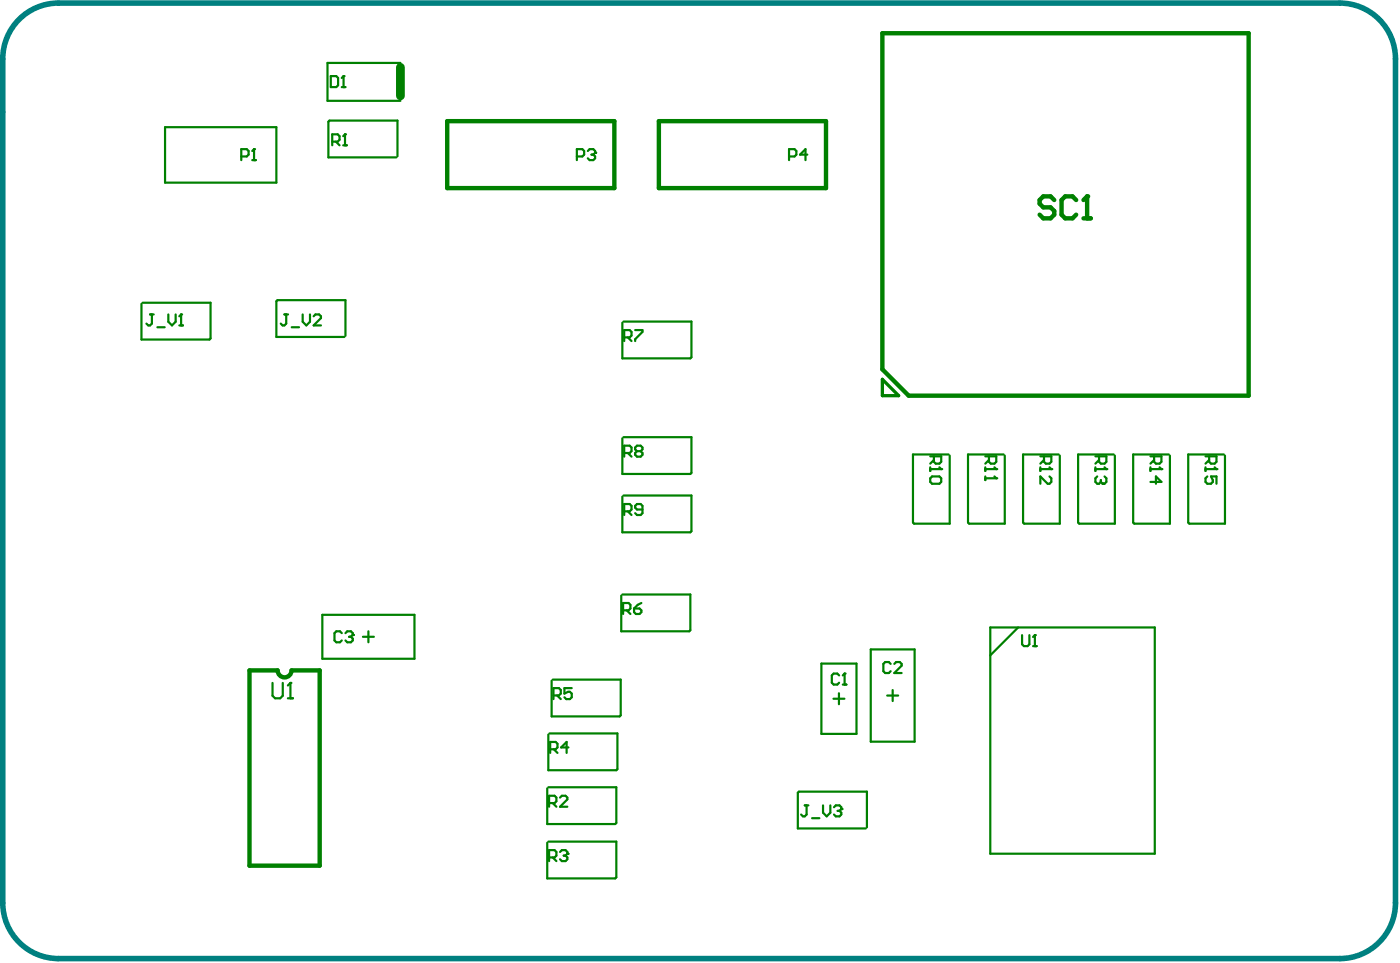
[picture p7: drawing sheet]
<svg xmlns="http://www.w3.org/2000/svg" width="212mm" height="146mm" viewBox="0 0 212 146" stroke-linecap="round" stroke-linejoin="round" font-family="sans-serif">
<g fill="none" stroke="#008000" stroke-width=".33">
<path d="M25 19.3h16.9v8.4h-16.9zM60.7 9.5h-11v5.8h11M60.3 23.7v-5.4h-10.3l-.2 .2v5.4h10.3M87.5 23.7h.8l.3-.2v-.6l-.3-.3h-.8v1.7M89.2 22.9l.2-.3h.6l.3 .3v.3M21.6 45.9h10.3v5.4l-.1 .2h-10.3v-5.4M52.4 50.9v-5.4h-10.3l-.2 .2v5.4h10.3M94.6 48.8h10.3v5.4l-.2 .2h-10.3v-5.5M94.6 66.3h10.3v5.4l-.2 .2h-10.3v-5.4M94.6 75.2h10.3v5.4l-.2 .1h-10.3v-5.4M133.9 60h.1M143.9 68.9h-5.4v10.4l.2 .1h5.4v-10.3"/>
<path d="M152.2 68.9h-5.4v10.4l.2 .1h5.4v-10.3M160.6 68.9h-5.4v10.4l.2 .1h5.4v-10.3M169 68.9h-5.5v10.4l.2 .1h5.4v-10.3M177.3 68.9h-5.4v10.4l.2 .1h5.4v-10.3M185.7 68.9h-5.5v10.4l.2 .1h5.4v-10.3M48.9 93.2h14v6.7h-14zM55.1 96.6h1.6M55.9 95.7v1.7M94.4 90.2h10.3v5.4l-.1 .1h-10.4v-5.4M132.1 98.5h6.6v14h-6.6zM150.2 95.2h25v34.3h-25zM154.4 95.2l-4.2 4.2"/>
<path d="M83.2 119.4h10.3v5.4l-.2 .2h-10.3v-5.4M83.3 111.2h10.4v5.4l-.2 .2h-10.3v-5.4M83.8 103.1h10.4v5.4l-.2 .2h-10.3v-5.5M124.6 100.6h5.3v10.7h-5.3zM126.4 106h1.7M127.3 105.1v1.7M134.6 105.5h1.6M135.4 104.7v1.6M83.2 127.6h10.3v5.5l-.2 .1h-10.3v-5.4M131.5 125.5v-5.4h-10.3l-.2 .1v5.4h10.3"/>
</g>
<path d="M133.9 60h2.4l-2.4-2.5v2.5" fill="none" stroke="#008000" stroke-width=".5"/>
<path d="M67.8 18.4h25.4v10.1h-25.4zM99.9 18.4h25.4v10.1h-25.4zM133.9 5h55.5v55h-51.6l-3.9-4zM42.1 101.7h-4.3v29.6h10.7v-29.6h-4.3" fill="none" stroke="#008000" stroke-width=".67"/>
<path d="M60.7 10.2v4.3" fill="none" stroke="#008000" stroke-width="1.3"/>
<circle cx="90.3" cy="23.2" r=".17" fill="#008000"/>
<g fill="none" stroke="#008000" stroke-width=".33">
<path d="M89.7 23.5h.3M90 23.5l.3 .2v.3l-.3 .3h-.6l-.2-.3M90.3 23.2l-.3 .3M119.7 23.7h.8l.3-.2v-.6l-.3-.3h-.8v1.7M122.5 23.5h-1.1l.8-.9v1.7M94.7 51.2h.8l.3-.3v-.6l-.3-.2h-.8v1.6M95.2 51.2l.6 .5M96.4 50.1h1.1v.2l-1.1 1.1v.3M94.7 77.6h.8l.3-.3v-.6l-.3-.3h-.8v1.7M95.2 77.6l.6 .5M97.5 77.3h-.9l-.2-.3v-.3l.2-.3h.6l.3 .3v1.1l-.3 .3h-.6l-.2-.3M94.5 92.6h.9l.2-.3v-.6l-.2-.2h-.9v1.6"/>
<path d="M95.1 92.6l.5 .5M96.2 92.3h.8l.3 .3v.2l-.3 .3h-.5l-.3-.3zM97.3 91.5l-.6 .2-.5 .6M127.3 102.4l-.3-.2h-.5l-.3 .2v1.1l.3 .3h.5l.3-.3M127.8 103.8h.6M128.1 102.2v1.6"/>
</g>
<circle cx="128.1" cy="102.2" r=".17" fill="#008000"/>
<path d="M141.1 69.2h1.7v.8l-.3 .3h-.6l-.2-.3v-.8M141.1 70.9v.5M141.1 71.1h1.7M141.7 69.8l-.6 .5M128.1 102.2l-.3 .2" fill="none" stroke="#008000" stroke-width=".33"/>
<circle cx="142.8" cy="71.1" r=".17" fill="#008000"/>
<path d="M141.4 72.3h1.1l.3 .2v.6l-.3 .3h-1.1l-.3-.3v-.6zM142.5 70.9l.3 .2M149.5 69.2h1.6v.8l-.2 .3h-.6l-.3-.3v-.8M149.5 70.9v.5M149.5 71.1h1.6M150 69.8l-.5 .5" fill="none" stroke="#008000" stroke-width=".33"/>
<circle cx="151.1" cy="71.1" r=".17" fill="#008000"/>
<path d="M149.5 72.3v.5M149.5 72.5h1.6M150.9 70.9l.2 .2" fill="none" stroke="#008000" stroke-width=".33"/>
<circle cx="151.1" cy="72.5" r=".17" fill="#008000"/>
<path d="M150.9 72.3l.2 .2M155 96.3v1.4l.3 .3h.6l.3-.3v-1.4M156.7 98h.6M157 96.3v1.7" fill="none" stroke="#008000" stroke-width=".33"/>
<circle cx="157" cy="96.3" r=".17" fill="#008000"/>
<path d="M166.2 69.2h1.6v.8l-.2 .3h-.6l-.3-.3v-.8M166.2 70.9v.5M166.2 71.1h1.6M166.7 69.8l-.5 .5M157 96.3l-.3 .3" fill="none" stroke="#008000" stroke-width=".33"/>
<circle cx="167.8" cy="71.1" r=".17" fill="#008000"/>
<path d="M167.6 70.9l.2 .2M167.6 72.3l.2 .2v.6l-.2 .3h-.3" fill="none" stroke="#008000" stroke-width=".33"/>
<circle cx="167.3" cy="73.4" r=".17" fill="#008000"/>
<path d="M166.4 72.3l-.2 .2v.6l.2 .3h.3l.3-.3M167 73.1l.3 .3M167 72.8v.3M174.5 69.2h1.7v.8l-.3 .3h-.6l-.2-.3v-.8M174.5 70.9v.5M174.5 71.1h1.7M175.1 69.8l-.6 .5" fill="none" stroke="#008000" stroke-width=".33"/>
<circle cx="176.2" cy="71.1" r=".17" fill="#008000"/>
<path d="M174.5 73.1h1.7l-.9-.8v1.1M175.9 70.9l.3 .2M182.9 69.2h1.6v.8l-.2 .3h-.6l-.3-.3v-.8M182.9 70.9v.5M182.9 71.1h1.6M183.4 69.8l-.5 .5" fill="none" stroke="#008000" stroke-width=".33"/>
<circle cx="184.5" cy="71.1" r=".17" fill="#008000"/>
<path d="M94.7 68.7h.8l.3-.3v-.5l-.3-.3h-.8v1.7M95.2 68.7l.6 .6M96.6 68.4l-.2-.3v-.2l.2-.3h.6l.3 .3v.2l-.3 .3M96.6 68.4l-.2 .3v.3l.2 .3h.6l.3-.3v-.3l-.3-.3M96.6 68.4h.6M183.1 72.3l-.2 .2v.6l.2 .3h.6l.3-.3v-.3l-.3-.5h.8v1.1M184.3 70.9l.2 .2M41.3 103.6v1.9l.4 .4h.8l.4-.4v-1.9M43.7 105.9h.7M44.1 103.6v2.3M135.1 100.7l-.3-.3h-.5l-.3 .3v1.1l.3 .3h.5l.3-.3M135.7 100.7l.2-.3h.6l.3 .3v.3l-1.1 1.1h1.1" fill="none" stroke="#008000" stroke-width=".33"/>
<circle cx="44.1" cy="103.6" r=".17" fill="#008000"/>
<path d="M51.8 96l-.2-.3h-.6l-.3 .3v1.1l.3 .3h.6l.2-.3M52.4 96l.3-.3h.5l.3 .3v.3M44.1 103.6l-.4 .4" fill="none" stroke="#008000" stroke-width=".33"/>
<circle cx="53.5" cy="96.3" r=".17" fill="#008000"/>
<path d="M36.6 23.7h.8l.3-.2v-.6l-.3-.3h-.8v1.7M38.3 24.3h.5M38.5 22.6v1.7M53 96.6h.2M53.2 96.6l.3 .3v.2l-.3 .3h-.5l-.3-.3M53.5 96.3l-.3 .3" fill="none" stroke="#008000" stroke-width=".33"/>
<circle cx="38.5" cy="22.6" r=".17" fill="#008000"/>
<path d="M50.2 11.5h.8l.3 .3v1.1l-.3 .3h-.8zM51.8 13.2h.6M52.1 11.5v1.7M38.5 22.6l-.2 .3" fill="none" stroke="#008000" stroke-width=".33"/>
<circle cx="52.1" cy="11.5" r=".17" fill="#008000"/>
<path d="M52.1 11.5l-.3 .3M157.8 69.2h1.7v.8l-.3 .3h-.6l-.2-.3v-.8M157.8 70.9v.5M157.8 71.1h1.7M158.4 69.8l-.6 .5M83.5 113.6h.8l.3-.2v-.6l-.3-.3h-.8v1.7M84 105.5h.8l.3-.3v-.6l-.3-.2h-.8v1.6M84 113.6l.6 .6M84.5 105.5l.6 .5M86.2 113.4h-1.1l.9-.9v1.7M86.7 104.4h-1.1v.8l.6-.3h.3l.2 .3v.5l-.2 .3h-.6l-.3-.3" fill="none" stroke="#008000" stroke-width=".33"/>
<circle cx="159.5" cy="71.1" r=".17" fill="#008000"/>
<path d="M50.4 21.5h.8l.3-.3v-.6l-.3-.2h-.8v1.6M51 21.5l.5 .5M52.1 22h.5M52.3 20.4v1.6M43.1 47.7h.6M43.4 47.7v1.4l-.3 .3h-.2l-.3-.3M44.3 49.6h1.1M45.9 47.7v1.1l.6 .6 .5-.6v-1.1M47.6 48l.3-.3h.5l.3 .3v.2l-1.1 1.2h1.1M159.2 70.9l.3 .2M159.2 72.3l.3 .2v.6l-.3 .3h-.3l-1.1-1.1v1.1" fill="none" stroke="#008000" stroke-width=".33"/>
<circle cx="52.3" cy="20.4" r=".17" fill="#008000"/>
<path d="M52.3 20.4l-.2 .2M83.3 121.8h.8l.3-.3v-.5l-.3-.3h-.8v1.7M83.3 130h.8l.3-.2v-.6l-.3-.3h-.8v1.7M83.8 121.8l.6 .6M83.8 130l.6 .6M85 121l.2-.3h.6l.3 .3v.2l-1.1 1.2h1.1M85 129.2l.2-.3h.6l.3 .3v.3" fill="none" stroke="#008000" stroke-width=".33"/>
<circle cx="86.1" cy="129.5" r=".17" fill="#008000"/>
<path d="M85.5 129.8h.3M85.8 129.8l.3 .2v.3l-.3 .3h-.6l-.2-.3M86.1 129.5l-.3 .3M122.1 122.1h.5M122.4 122.1v1.4l-.3 .3h-.3l-.3-.3M123.2 124.1h1.1M124.8 122.1v1.2l.6 .5 .6-.5v-1.2M126.5 122.4l.3-.3h.5l.3 .3v.3" fill="none" stroke="#008000" stroke-width=".33"/>
<circle cx="127.6" cy="122.7" r=".17" fill="#008000"/>
<path d="M127.1 123h.2M127.3 123l.3 .3v.2l-.3 .3h-.5l-.3-.3M127.6 122.7l-.3 .3" fill="none" stroke="#008000" stroke-width=".33"/>
<path d="M159.9 30.3l-.5-.5h-1.1l-.6 .5v.6l.6 .5h1.1l.5 .6v.6l-.5 .5h-1.1l-.6-.5M163.2 30.3l-.5-.5h-1.1l-.6 .5v2.3l.6 .5h1.1l.5-.5M164.4 33.1h1.1M164.9 29.8v3.3" fill="none" stroke="#008000" stroke-width=".67"/>
<circle cx="164.9" cy="29.8" r=".33" fill="#008000"/>
<path d="M164.9 29.8l-.5 .5" fill="none" stroke="#008000" stroke-width=".67"/>
<path d="M22.8 47.7h.5M23 47.7v1.4l-.2 .3h-.3l-.3-.3M23.9 49.6h1.1M25.5 47.7v1.1l.6 .6 .5-.6v-1.1M27.2 49.4h.6M27.5 47.7v1.7" fill="none" stroke="#008000" stroke-width=".33"/>
<circle cx="27.5" cy="47.7" r=".17" fill="#008000"/>
<path d="M27.5 47.7l-.3 .3" fill="none" stroke="#008000" stroke-width=".33"/>
<path d="M42.1 101.7a1.06 1.06 0 0 0 1.1 1 1.06 1.06 0 0 0 1-1" fill="none" stroke="#008000" stroke-width=".67"/>
<path d="M2.9 2.9a8.4 8.4 0 0 1 6-2.4h194.3a8.5 8.5 0 0 1 8.5 8.4v128a8.5 8.5 0 0 1-8.5 8.5h-194.3a8.5 8.5 0 0 1-8.5-8.5v-128a8.4 8.4 0 0 1 2.5-6z" fill="none" stroke="#008080" stroke-width=".85"/>
</svg>
